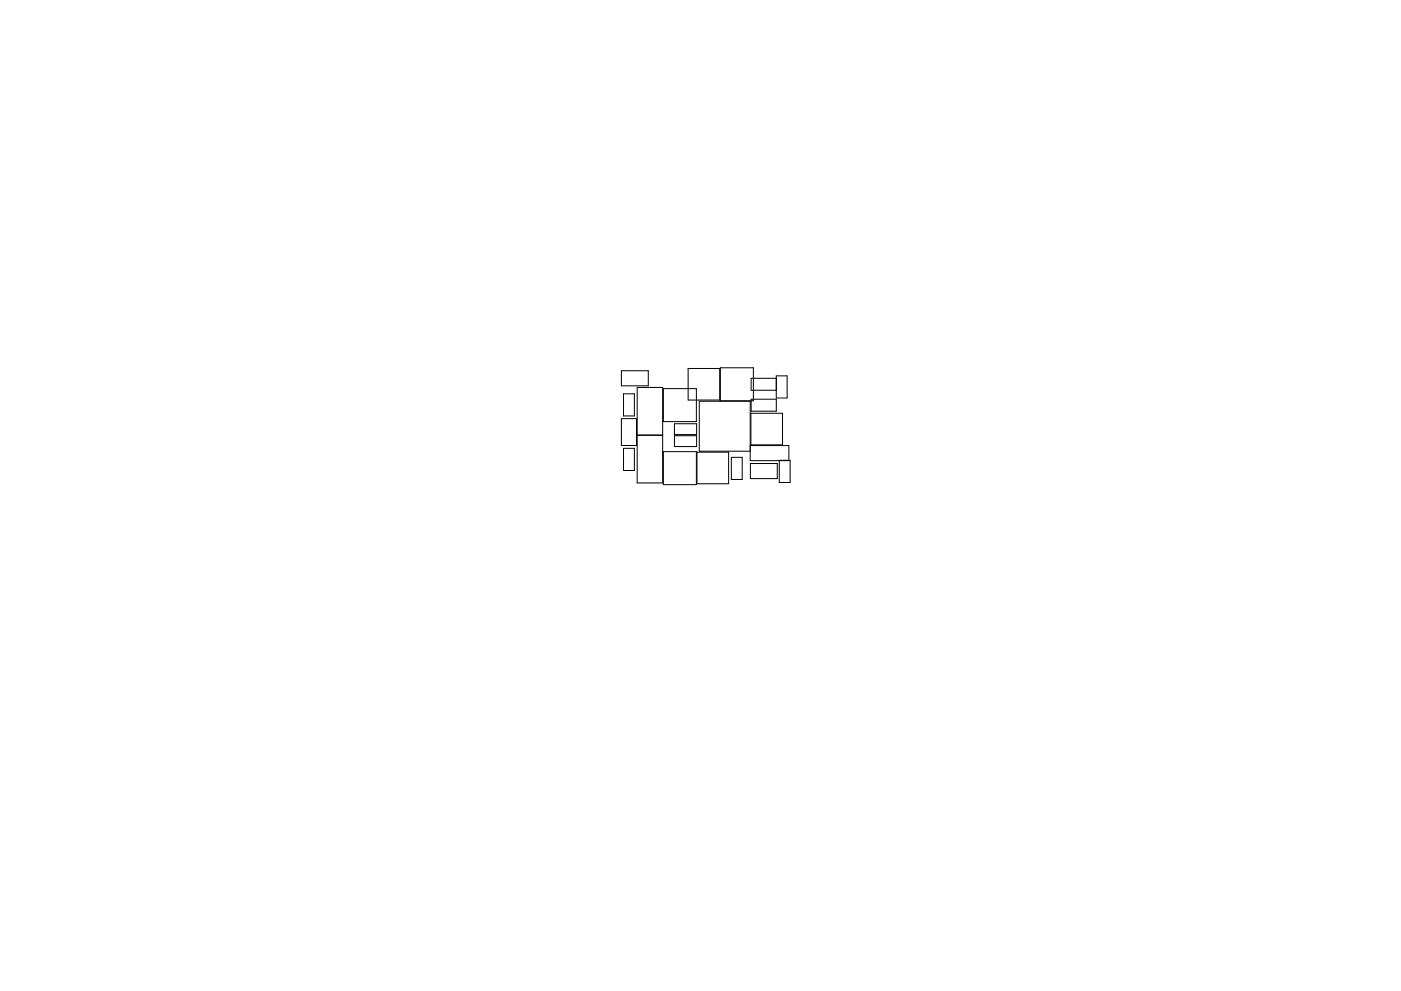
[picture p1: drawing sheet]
<svg xmlns="http://www.w3.org/2000/svg" width="297mm" height="210mm" viewBox="0 0 297 210" stroke-linecap="round" stroke-linejoin="round" font-family="sans-serif">
<g fill="none" stroke="#000" stroke-width=".21">
<path d="M131.8 78.7h5.7v3.2h-5.7zM145.9 78.2h6.7v6.7h-6.7zM152.7 78h7v7h-7zM164.6 79.7h2.3v4.7h-2.3zM131.8 88.8h3.1v5.7h-3.1zM132.2 95.1h2.3v4.7h-2.3zM132.2 83.6h2.3v4.7h-2.3zM135.1 92.4h5.4v10.1h-5.4zM135.1 82.2h5.4v10.1h-5.4zM140.6 82.5h7v7h-7zM140.6 95.8h7v7h-7zM143 89.9h4.7v2.3h-4.7z"/>
<path d="M143 92.4h4.7v2.3h-4.7zM147.8 95.9h6.7v6.7h-6.7zM155.1 97h2.3v4.7h-2.3zM159.1 94.5h8.2v3.2h-8.2v-12.6h-10.8v10.6h10.8M159.1 98.3h5.7v3.2h-5.7zM159.2 87.7h6.7v6.7h-6.7zM159.3 84.7h5.3v2.5h-5.3zM164.6 80.3h-5.3v2.5h5.3M165.2 97.7h2.3v4.7h-2.3z"/>
</g>
</svg>
